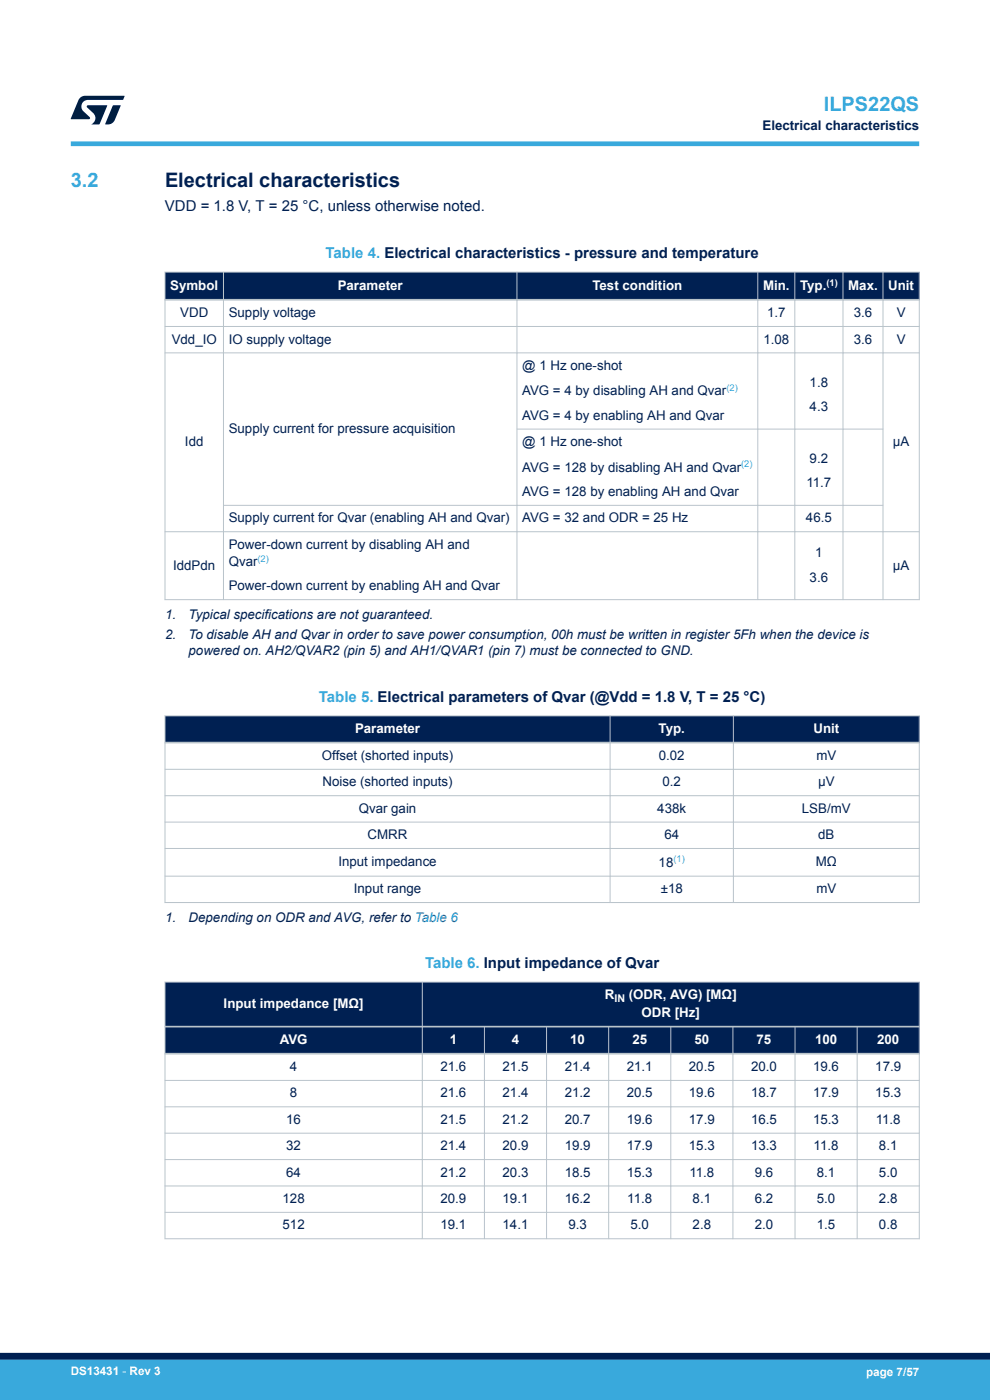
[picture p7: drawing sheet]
<svg xmlns="http://www.w3.org/2000/svg" width="210mm" height="297mm" viewBox="0 0 210 297" stroke-linecap="round" stroke-linejoin="round" font-family="sans-serif">
<defs><g id="words">
<g font-size="4.2" fill="#39a9dc">
<text x="174.8" y="23.5">ILPS22QS</text>
<text x="15" y="39.8">3.2</text>
</g>
<text font-size="4.2" fill="#002052" x="35" y="39.8">Electrical characteristics</text>
<text font-size="3.2" fill="#002052" x="35" y="44.8">VDD = 1.8 V, T = 25 °C, unless otherwise noted.</text>
<g font-size="3.2" fill="#39a9dc">
<text x="69.1" y="54.7">Table 4. Electrical characteristics - pressure and temperature</text>
<text x="67.6" y="148.9">Table 5. Electrical parameters of Qvar (@Vdd = 1.8 V, T = 25 °C)</text>
<text x="90.2" y="205.4">Table 6. Input impedance of Qvar</text>
</g>
<g font-size="2.8" fill="#002052">
<text x="161.7" y="27.5">Electrical characteristics</text>
<text x="38.2" y="67.3">VDD</text>
<text x="48.5" y="67.3">Supply voltage</text>
<text x="162.7" y="67.3">1.7</text>
<text x="181.1" y="67.3">3.6</text>
<text x="190.2" y="67.3">V</text>
<text x="36.4" y="72.9">Vdd_IO</text>
<text x="48.5" y="72.9">IO supply voltage</text>
<text x="161.9" y="72.9">1.08</text>
<text x="181.1" y="72.9">3.6</text>
<text x="190.2" y="72.9">V</text>
<text x="110.8" y="78.5">@ 1 Hz one-shot</text>
<text x="110.8" y="83.9">AVG = 4 by disabling AH and Qvar</text>
<text x="171.7" y="82.1">1.8</text>
<text x="110.8" y="89">AVG = 4 by enabling AH and Qvar</text>
<text x="171.7" y="87.2">4.3</text>
<text x="39.2" y="94.6">Idd</text>
<text x="48.5" y="91.8">Supply current for pressure acquisition</text>
<text x="110.8" y="94.6">@ 1 Hz one-shot</text>
<text x="189.4" y="94.6">µA</text>
<text x="110.8" y="100.1">AVG = 128 by disabling AH and Qvar</text>
<text x="171.7" y="98.2">9.2</text>
<text x="110.8" y="105.2">AVG = 128 by enabling AH and Qvar</text>
<text x="171.1" y="103.4">11.7</text>
<text x="48.5" y="110.8">Supply current for Qvar (enabling AH and Qvar)</text>
<text x="110.8" y="110.8">AVG = 32 and ODR = 25 Hz</text>
<text x="171" y="110.8">46.5</text>
<text x="48.5" y="116.4">Power-down current by disabling AH and</text>
<text x="172.9" y="118.2">1</text>
<text x="36.7" y="120.8">IddPdn</text>
<text x="48.5" y="125.2">Power-down current by enabling AH and Qvar</text>
<text x="48.5" y="120.1">Qvar</text>
<text x="171.7" y="123.4">3.6</text>
<text x="189.4" y="120.8">µA</text>
<text x="35" y="131.3">1.</text>
<text x="40" y="131.3">Typical specifications are not guaranteed.</text>
<text x="35" y="135.6">2.</text>
<text x="40" y="135.6">To disable AH and Qvar in order to save power consumption, 00h must be written in register 5Fh when the device is</text>
<text x="40" y="139">powered on. AH2/QVAR2 (pin 5) and AH1/QVAR1 (pin 7) must be connected to GND.</text>
<text x="68.3" y="161.2">Offset (shorted inputs)</text>
<text x="139.7" y="161.2">0.02</text>
<text x="173.2" y="161.2">mV</text>
<text x="68.4" y="166.8">Noise (shorted inputs)</text>
<text x="140.5" y="166.8">0.2</text>
<text x="173.5" y="166.8">μV</text>
<text x="76.1" y="172.4">Qvar gain</text>
<text x="139.4" y="172.4">438k</text>
<text x="170.1" y="172.4">LSB/mV</text>
<text x="78" y="178">CMRR</text>
<text x="140.9" y="178">64</text>
<text x="173.6" y="178">dB</text>
<text x="71.8" y="183.7">Input impedance</text>
<text x="139.7" y="183.9">18</text>
<text x="173.1" y="183.7">MΩ</text>
<text x="75.1" y="189.5">Input range</text>
<text x="140.1" y="189.5">±18</text>
<text x="173.2" y="189.5">mV</text>
<text x="35" y="195.5">1.</text>
<text x="40" y="195.5">Depending on ODR and AVG, refer to Table 6</text>
<text x="61.5" y="227.2">4</text>
<text x="93.4" y="227.2">21.6</text>
<text x="106.6" y="227.2">21.5</text>
<text x="119.8" y="227.2">21.4</text>
<text x="133" y="227.2">21.1</text>
<text x="146.1" y="227.2">20.5</text>
<text x="159.3" y="227.2">20.0</text>
<text x="172.5" y="227.2">19.6</text>
<text x="185.7" y="227.2">17.9</text>
<text x="61.5" y="232.8">8</text>
<text x="93.4" y="232.8">21.6</text>
<text x="106.6" y="232.8">21.4</text>
<text x="119.8" y="232.8">21.2</text>
<text x="133" y="232.8">20.5</text>
<text x="146.1" y="232.8">19.6</text>
<text x="159.3" y="232.8">18.7</text>
<text x="172.5" y="232.8">17.9</text>
<text x="185.7" y="232.8">15.3</text>
<text x="60.7" y="238.4">16</text>
<text x="93.4" y="238.4">21.5</text>
<text x="106.6" y="238.4">21.2</text>
<text x="119.8" y="238.4">20.7</text>
<text x="133" y="238.4">19.6</text>
<text x="146.1" y="238.4">17.9</text>
<text x="159.3" y="238.4">16.5</text>
<text x="172.5" y="238.4">15.3</text>
<text x="185.8" y="238.4">11.8</text>
<text x="60.7" y="244">32</text>
<text x="93.4" y="244">21.4</text>
<text x="106.6" y="244">20.9</text>
<text x="119.8" y="244">19.9</text>
<text x="133" y="244">17.9</text>
<text x="146.1" y="244">15.3</text>
<text x="159.3" y="244">13.3</text>
<text x="172.6" y="244">11.8</text>
<text x="186.5" y="244">8.1</text>
<text x="60.7" y="249.6">64</text>
<text x="93.4" y="249.6">21.2</text>
<text x="106.6" y="249.6">20.3</text>
<text x="119.8" y="249.6">18.5</text>
<text x="133" y="249.6">15.3</text>
<text x="146.2" y="249.6">11.8</text>
<text x="160.1" y="249.6">9.6</text>
<text x="173.3" y="249.6">8.1</text>
<text x="186.5" y="249.6">5.0</text>
<text x="59.9" y="255.2">128</text>
<text x="93.4" y="255.2">20.9</text>
<text x="106.6" y="255.2">19.1</text>
<text x="119.8" y="255.2">16.2</text>
<text x="133.1" y="255.2">11.8</text>
<text x="146.9" y="255.2">8.1</text>
<text x="160.1" y="255.2">6.2</text>
<text x="173.3" y="255.2">5.0</text>
<text x="186.5" y="255.2">2.8</text>
<text x="59.9" y="260.8">512</text>
<text x="93.4" y="260.8">19.1</text>
<text x="106.6" y="260.8">14.1</text>
<text x="120.6" y="260.8">9.3</text>
<text x="133.7" y="260.8">5.0</text>
<text x="146.9" y="260.8">2.8</text>
<text x="160.1" y="260.8">2.0</text>
<text x="173.3" y="260.8">1.5</text>
<text x="186.5" y="260.8">0.8</text>
</g>
<g font-size="2.8" fill="#fff">
<text x="36.1" y="61.4">Symbol</text>
<text x="71.6" y="61.4">Parameter</text>
<text x="125.7" y="61.4">Test condition</text>
<text x="161.8" y="61.4">Min.</text>
<text x="169.7" y="61.5">Typ.</text>
<text x="179.9" y="61.4">Max.</text>
<text x="188.4" y="61.4">Unit</text>
<text x="75.3" y="155.5">Parameter</text>
<text x="139.7" y="155.5">Typ.</text>
<text x="172.5" y="155.5">Unit</text>
<text x="47.4" y="213.9">Input impedance [MΩ]</text>
<text x="128.3" y="212">R</text>
<text x="133.4" y="212">(ODR, AVG) [MΩ]</text>
<text x="136.1" y="215.7">ODR [Hz]</text>
<text x="59.3" y="221.5">AVG</text>
<text x="95.4" y="221.5">1</text>
<text x="108.6" y="221.5">4</text>
<text x="121" y="221.5">10</text>
<text x="134.1" y="221.5">25</text>
<text x="147.3" y="221.5">50</text>
<text x="160.5" y="221.5">75</text>
<text x="172.9" y="221.5">100</text>
<text x="186.1" y="221.5">200</text>
</g>
<g font-size="2.5" fill="#fff">
<text x="15" y="291.6">DS13431 - Rev 3</text>
<text x="183.7" y="291.9">page 7/57</text>
</g>
<text font-size="2.3" fill="#fff" x="130.3" y="212.5">IN</text>
<text font-size="2" fill="#fff" x="175.3" y="60.6">(1)</text>
<g font-size="2" fill="#39a9dc">
<text x="154.1" y="83">(2)</text>
<text x="157.2" y="99.1">(2)</text>
<text x="54.6" y="119.1">(2)</text>
<text x="142.9" y="182.9">(1)</text>
</g>
</g></defs>
<g fill="#002052">
<path d="M35 57.7h160v5.9h-160z" fill-rule="evenodd"/>
<path d="M35 57.7h160v5.9h-160z" fill-rule="evenodd"/>
</g>
<g fill="none" stroke="#b9c4ca" stroke-width=".21">
<path d="M34.9 57.7h160.2M35 57.6v69.7M47.4 57.6v69.7M109.7 57.6v69.7M160.7 57.6v69.7M168.6 57.6v69.7M178.8 57.6v69.7M187.3 57.6v69.7M195 57.6v69.7M34.9 69.3h160.2M34.9 74.9h160.2M109.7 91h77.7"/>
<path d="M34.9 112.8h160.2M187.4 107.2h-140M34.9 127.2h160.2"/>
</g>
<path d="M34.9 63.6h160.2" fill="none" stroke="#b9c4ca" stroke-width=".35"/>
<g fill="#002052">
<path d="M35 151.9h160v5.6h-160z" fill-rule="evenodd"/>
<path d="M35 151.9h160v5.6h-160z" fill-rule="evenodd"/>
</g>
<path d="M34.9 151.9h160.2M35 151.8v39.8M129.4 151.8v39.8M155.6 151.8v39.8M195 151.8v39.8M34.9 163.2h160.2M34.9 168.8h160.2M34.9 174.4h160.2M34.9 180h160.2M34.9 185.9h160.2M34.9 191.5h160.2" fill="none" stroke="#b9c4ca" stroke-width=".21"/>
<path d="M34.9 157.5h160.2" fill="none" stroke="#b9c4ca" stroke-width=".35"/>
<g fill="#002052">
<path d="M35 208.4h160v15.1h-160z" fill-rule="evenodd"/>
<path d="M35 208.4h160v9.4h-160z" fill-rule="evenodd"/>
<path d="M35 217.8h160v5.7h-160z" fill-rule="evenodd"/>
</g>
<g fill="none" stroke="#b9c4ca" stroke-width=".21">
<path d="M34.9 208.4h160.2M35 208.2v54.7M89.6 208.2v54.7M102.8 217.8v45.1M115.9 217.8v45.1M129.1 217.8v45.1M142.3 217.8v45.1M155.5 217.8v45.1M168.6 217.8v45.1M181.8 217.8v45.1M195 208.2v54.7M34.9 229.2h160.2"/>
<path d="M34.9 234.8h160.2M34.9 240.4h160.2M34.9 246h160.2M34.9 251.6h160.2M34.9 257.2h160.2M34.9 262.8h160.2"/>
</g>
<path d="M34.9 217.8h160.2M34.9 223.5h160.2" fill="none" stroke="#b9c4ca" stroke-width=".35"/>
<path d="M15 30.5h180" fill="none" stroke="#39a9dc" stroke-width="1"/>
<g fill="#001e41">
<path d="M17.1 20.7l.9-.4 8.4 .1-.3 .8h-7.4a1.4 1.4 0 0 0-1.3 .8 1.4 1.4 0 0 0 .2 1.5l1.4 1.3v.4l-4 .1 1.6-4.1z"/>
<path d="M24 22.4h1.6l-1.3 3.1a1.54 1.54 0 0 1-1.4 .9l-.6-.1z"/>
<path d="M18.5 22.4h4.2l-1.6 4h-1.7a1.48 1.48 0 0 0 .4-2.4l-1.3-1.2z"/>
</g>
<g fill="#39a9dc">
<path d="M0 288.4h210v8.6h-210z" fill-rule="evenodd"/>
<path d="M-.1 288.4h210.2v4.4h-210.2z" fill-rule="evenodd"/>
</g>
<path d="M0 287.7h210" fill="none" stroke="#002052" stroke-width="1.4"/>
<use href="#words"/>
</svg>
